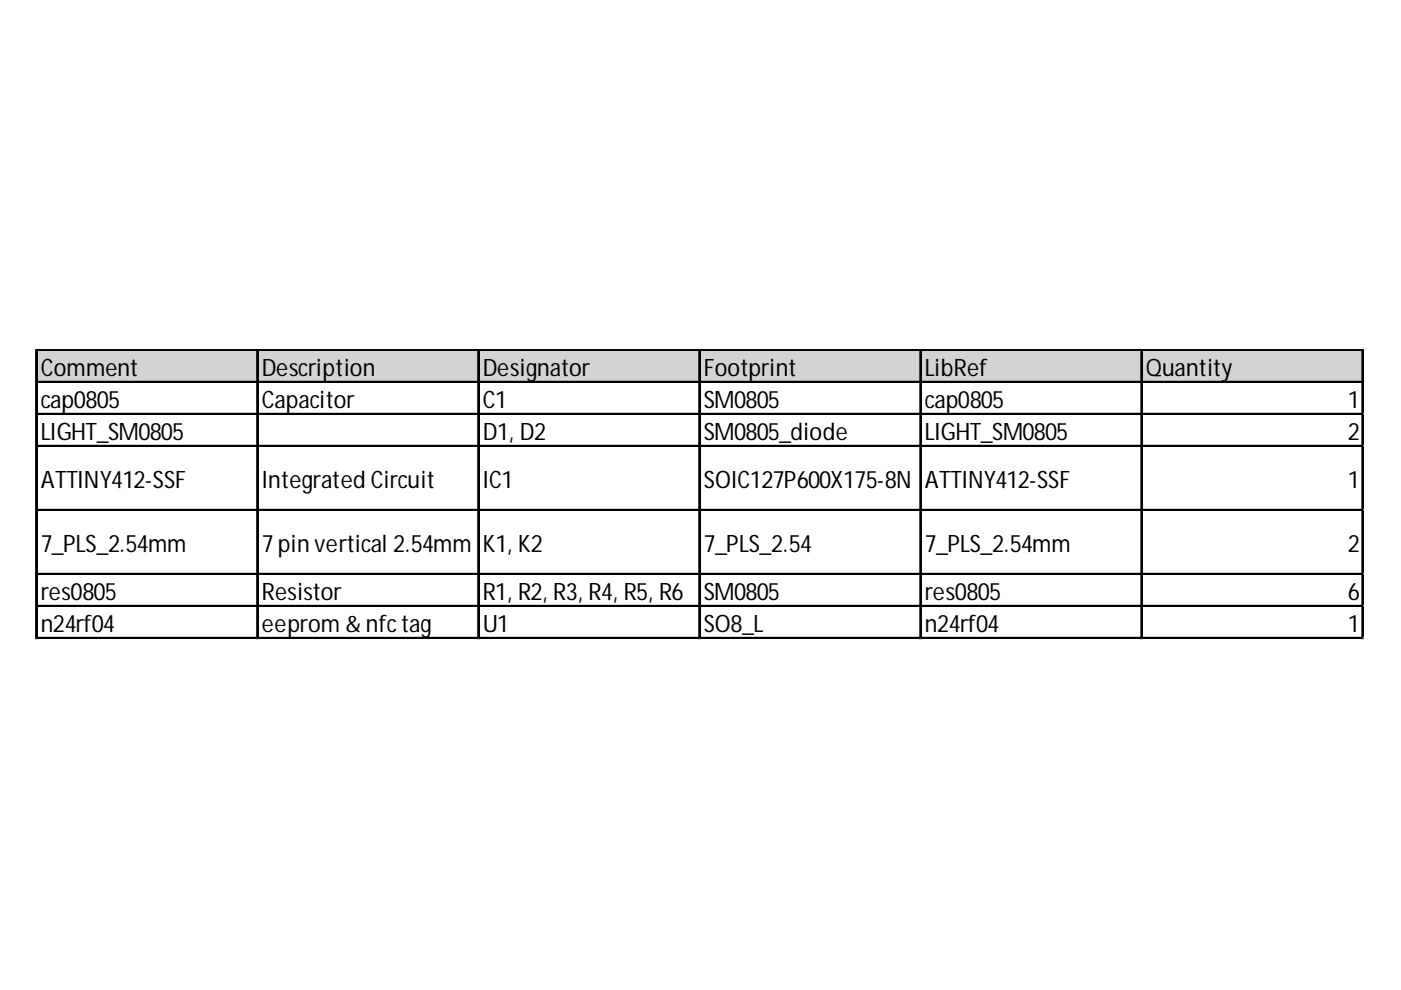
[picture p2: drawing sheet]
<svg xmlns="http://www.w3.org/2000/svg" width="297mm" height="210mm" viewBox="0 0 297 210" stroke-linecap="round" stroke-linejoin="round" font-family="sans-serif">
<defs><g id="words">
<g font-size="5.1">
<text x="8.6" y="79.6">Comment</text>
<text x="55.5" y="79.6">Description</text>
<text x="102.4" y="79.6">Designator</text>
<text x="149.2" y="79.6">Footprint</text>
<text x="196.1" y="79.6">LibRef</text>
<text x="243" y="79.6">Quantity</text>
<text x="8.6" y="86.4">cap0805</text>
<text x="55.5" y="86.4">Capacitor</text>
<text x="102.4" y="86.4">C1</text>
<text x="149.2" y="86.4">SM0805</text>
<text x="196.1" y="86.4">cap0805</text>
<text x="285.8" y="86.4">1</text>
<text x="8.6" y="93.2">LIGHT_SM0805</text>
<text x="102.4" y="93.2">D1, D2</text>
<text x="149.2" y="93.2">SM0805_diode</text>
<text x="196.1" y="93.2">LIGHT_SM0805</text>
<text x="285.8" y="93.2">2</text>
<text x="8.6" y="103.4">ATTINY412-SSF</text>
<text x="55.5" y="103.4">Integrated Circuit</text>
<text x="102.4" y="103.4">IC1</text>
<text x="149.2" y="103.4">SOIC127P600X175-8N</text>
<text x="196.1" y="103.4">ATTINY412-SSF</text>
<text x="285.8" y="103.4">1</text>
<text x="8.6" y="117">7_PLS_2.54mm</text>
<text x="55.5" y="117">7pin vertical 2.54mm</text>
<text x="102.4" y="117">K1, K2</text>
<text x="149.2" y="117">7_PLS_2.54</text>
<text x="196.1" y="117">7_PLS_2.54mm</text>
<text x="285.8" y="117">2</text>
<text x="8.6" y="127.1">res0805</text>
<text x="55.5" y="127.1">Resistor</text>
<text x="102.4" y="127.1">R1, R2, R3, R4, R5, R6</text>
<text x="149.2" y="127.1">SM0805</text>
<text x="196.1" y="127.1">res0805</text>
<text x="285.8" y="127.1">6</text>
<text x="8.6" y="133.9">n24rf04</text>
<text x="55.5" y="133.9">eeprom &amp; nfctag</text>
<text x="102.4" y="133.9">U1</text>
<text x="149.2" y="133.9">SO8_L</text>
<text x="196.1" y="133.9">n24rf04</text>
<text x="285.8" y="133.9">1</text>
</g>
</g></defs>
<path d="M7.9 74.4h281.2v6.8h-281.2z" fill="#d3d3d3"/>
<g fill="none" stroke="#000" stroke-width=".34">
<path d="M7.6 74.1v61.4M7.8 74.1v61.4M8 74.1h281.1M8 74.3h281.1M54.5 74.5v61M54.6 74.5v61M101.3 74.5v61M101.5 74.5v61M148.2 74.5v61M148.4 74.5v61M195.1 74.5v61M195.2 74.5v61"/>
<path d="M241.9 74.5v61M242.1 74.5v61M288.8 74.5v61M8 80.9h281.1M8 81.1h281.1M8 87.7h281.1M8 87.9h281.1M8 94.5h281.1M8 94.6h281.1M8 108h281.1M8 108.2h281.1M8 121.6h281.1"/>
<path d="M8 121.8h281.1M8 128.4h281.1M8 128.6h281.1M8 135.2h281.1M8 135.4h281.1"/>
</g>
<path d="M288.9 74.5v61" fill="none" stroke="#000" stroke-width=".26"/>
<path d="M7.6 135.5v.1" fill="none" stroke="#d0d7e5" stroke-width=".34"/>
<path d="M7.6 135.5l.4 .1z" fill="#d0d7e5"/>
<path d="M54.5 135.5v.1" fill="none" stroke="#d0d7e5" stroke-width=".34"/>
<path d="M54.5 135.5l.3 .1z" fill="#d0d7e5"/>
<path d="M101.3 135.5v.1" fill="none" stroke="#d0d7e5" stroke-width=".34"/>
<path d="M101.3 135.5l.4 .1z" fill="#d0d7e5"/>
<path d="M148.2 135.5v.1" fill="none" stroke="#d0d7e5" stroke-width=".34"/>
<path d="M148.2 135.5l.4 .1z" fill="#d0d7e5"/>
<path d="M195.1 135.5v.1" fill="none" stroke="#d0d7e5" stroke-width=".34"/>
<path d="M195.1 135.5l.3 .1z" fill="#d0d7e5"/>
<path d="M241.9 135.5v.1" fill="none" stroke="#d0d7e5" stroke-width=".34"/>
<path d="M241.9 135.5l.4 .1z" fill="#d0d7e5"/>
<path d="M288.8 135.5v.1" fill="none" stroke="#d0d7e5" stroke-width=".34"/>
<path d="M288.8 135.5l.3 .1z" fill="#d0d7e5"/>
<use href="#words"/>
</svg>
